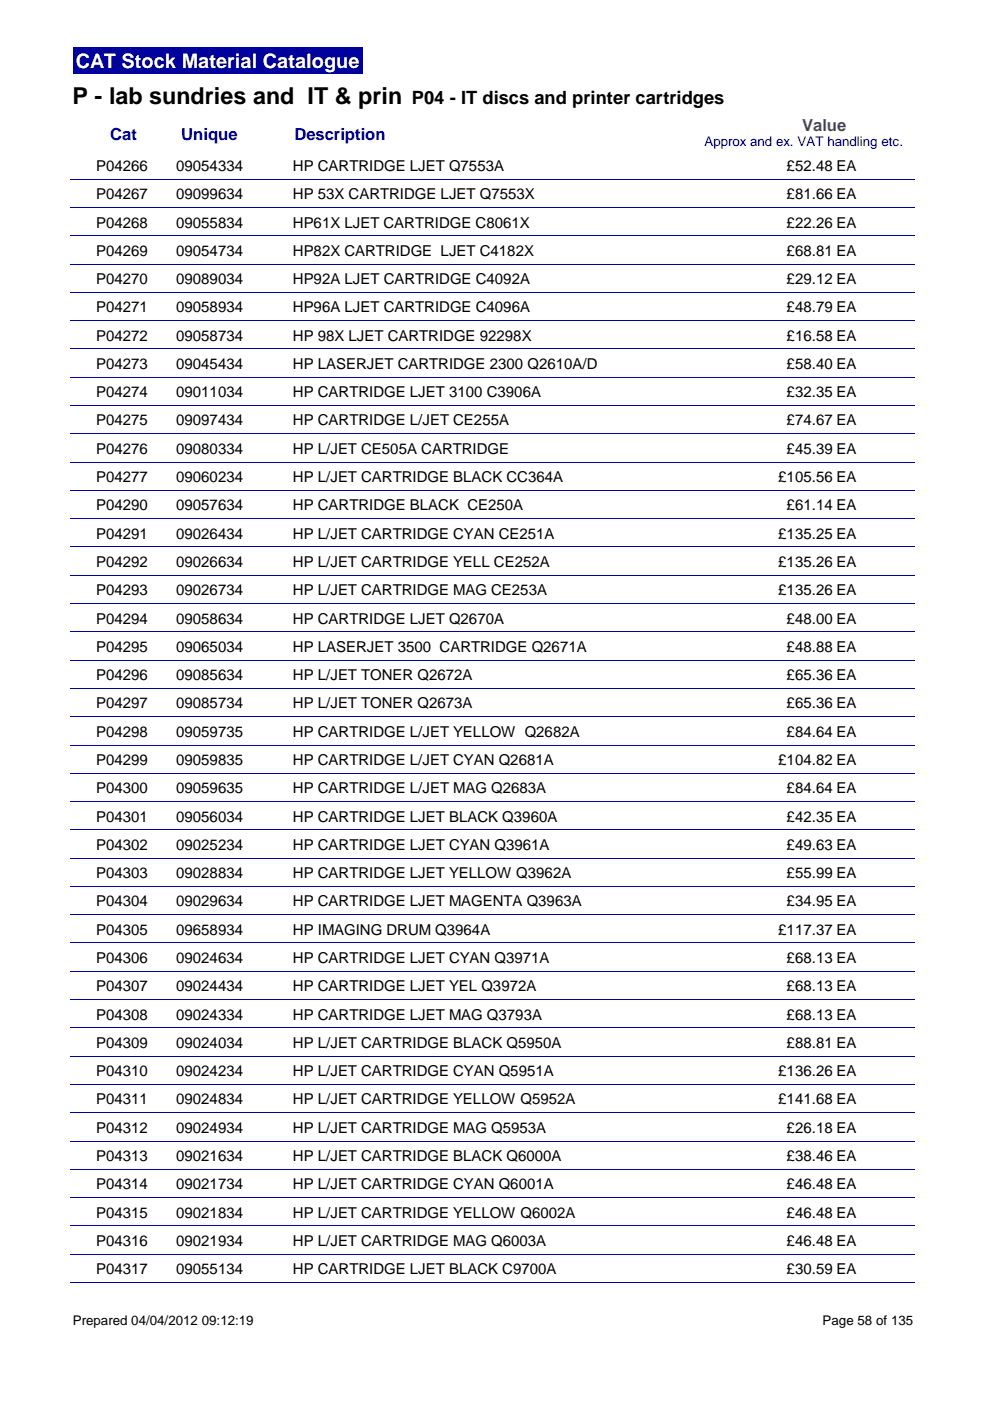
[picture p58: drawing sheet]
<svg xmlns="http://www.w3.org/2000/svg" width="210mm" height="297mm" viewBox="0 0 210 297" stroke-linecap="round" stroke-linejoin="round" font-family="sans-serif">
<defs><g id="words">
<text font-size="4.9" x="15.4" y="22.1">P - lab sundries and IT &amp; prin</text>
<text font-size="4.2" fill="#fff" x="16" y="14.4">CAT Stock Material Catalogue</text>
<text font-size="3.9" x="87.3" y="22.1">P04 - IT discs and printer cartridges</text>
<g font-size="3.5" fill="#00009e">
<text x="23.4" y="29.7">Cat</text>
<text x="38.4" y="29.8">Unique</text>
<text x="62.4" y="29.8">Description</text>
</g>
<text font-size="3.5" fill="#800080" x="170.1" y="27.7">Value</text>
<g font-size="3.2">
<text x="20.4" y="36.2">P04266</text>
<text x="37.3" y="36.2">09054334</text>
<text x="62.1" y="36.2">HP CARTRIDGE LJET Q7553A</text>
<text x="166.8" y="36.2">£52.48 EA</text>
<text x="20.4" y="42.2">P04267</text>
<text x="37.3" y="42.2">09099634</text>
<text x="62.1" y="42.2">HP 53X CARTRIDGE LJET Q7553X</text>
<text x="166.8" y="42.2">£81.66 EA</text>
<text x="20.4" y="48.3">P04268</text>
<text x="37.3" y="48.3">09055834</text>
<text x="62.1" y="48.3">HP61X LJET CARTRIDGE C8061X</text>
<text x="166.8" y="48.3">£22.26 EA</text>
<text x="20.4" y="54.2">P04269</text>
<text x="37.3" y="54.2">09054734</text>
<text x="62.1" y="54.2">HP82X CARTRIDGE LJET C4182X</text>
<text x="166.8" y="54.2">£68.81 EA</text>
<text x="20.4" y="60.2">P04270</text>
<text x="37.3" y="60.2">09089034</text>
<text x="62.1" y="60.2">HP92A LJET CARTRIDGE C4092A</text>
<text x="166.8" y="60.2">£29.12 EA</text>
<text x="20.4" y="66.3">P04271</text>
<text x="37.3" y="66.3">09058934</text>
<text x="62.1" y="66.3">HP96A LJET CARTRIDGE C4096A</text>
<text x="166.8" y="66.3">£48.79 EA</text>
<text x="20.4" y="72.2">P04272</text>
<text x="37.3" y="72.2">09058734</text>
<text x="62.1" y="72.2">HP 98X LJET CARTRIDGE 92298X</text>
<text x="166.8" y="72.2">£16.58 EA</text>
<text x="20.4" y="78.2">P04273</text>
<text x="37.3" y="78.2">09045434</text>
<text x="62.1" y="78.2">HP LASERJET CARTRIDGE 2300 Q2610A/D</text>
<text x="166.8" y="78.2">£58.40 EA</text>
<text x="20.4" y="84.2">P04274</text>
<text x="37.3" y="84.2">09011034</text>
<text x="62.1" y="84.2">HP CARTRIDGE LJET 3100 C3906A</text>
<text x="166.8" y="84.2">£32.35 EA</text>
<text x="20.4" y="90.2">P04275</text>
<text x="37.3" y="90.2">09097434</text>
<text x="62.1" y="90.2">HP CARTRIDGE L/JET CE255A</text>
<text x="166.8" y="90.2">£74.67 EA</text>
<text x="20.4" y="96.2">P04276</text>
<text x="37.3" y="96.2">09080334</text>
<text x="62.1" y="96.2">HP L/JET CE505A CARTRIDGE</text>
<text x="166.8" y="96.2">£45.39 EA</text>
<text x="20.4" y="102.2">P04277</text>
<text x="37.3" y="102.2">09060234</text>
<text x="62.1" y="102.2">HP L/JET CARTRIDGE BLACK CC364A</text>
<text x="165" y="102.2">£105.56 EA</text>
<text x="20.4" y="108.2">P04290</text>
<text x="37.3" y="108.2">09057634</text>
<text x="62.1" y="108.2">HP CARTRIDGE BLACK CE250A</text>
<text x="166.8" y="108.2">£61.14 EA</text>
<text x="20.4" y="114.2">P04291</text>
<text x="37.3" y="114.2">09026434</text>
<text x="62.1" y="114.2">HP L/JET CARTRIDGE CYAN CE251A</text>
<text x="165" y="114.2">£135.25 EA</text>
<text x="20.4" y="120.2">P04292</text>
<text x="37.3" y="120.2">09026634</text>
<text x="62.1" y="120.2">HP L/JET CARTRIDGE YELL CE252A</text>
<text x="165" y="120.2">£135.26 EA</text>
<text x="20.4" y="126.2">P04293</text>
<text x="37.3" y="126.2">09026734</text>
<text x="62.1" y="126.2">HP L/JET CARTRIDGE MAG CE253A</text>
<text x="165" y="126.2">£135.26 EA</text>
<text x="20.4" y="132.2">P04294</text>
<text x="37.3" y="132.2">09058634</text>
<text x="62.1" y="132.2">HP CARTRIDGE LJET Q2670A</text>
<text x="166.8" y="132.2">£48.00 EA</text>
<text x="20.4" y="138.2">P04295</text>
<text x="37.3" y="138.2">09065034</text>
<text x="62.1" y="138.2">HP LASERJET 3500 CARTRIDGE Q2671A</text>
<text x="166.8" y="138.2">£48.88 EA</text>
<text x="20.4" y="144.2">P04296</text>
<text x="37.3" y="144.2">09085634</text>
<text x="62.1" y="144.2">HP L/JET TONER Q2672A</text>
<text x="166.8" y="144.2">£65.36 EA</text>
<text x="20.4" y="150.2">P04297</text>
<text x="37.3" y="150.2">09085734</text>
<text x="62.1" y="150.2">HP L/JET TONER Q2673A</text>
<text x="166.8" y="150.2">£65.36 EA</text>
<text x="20.4" y="156.2">P04298</text>
<text x="37.3" y="156.2">09059735</text>
<text x="62.1" y="156.2">HP CARTRIDGE L/JET YELLOW Q2682A</text>
<text x="166.8" y="156.2">£84.64 EA</text>
<text x="20.4" y="162.2">P04299</text>
<text x="37.3" y="162.2">09059835</text>
<text x="62.1" y="162.2">HP CARTRIDGE L/JET CYAN Q2681A</text>
<text x="165" y="162.2">£104.82 EA</text>
<text x="20.4" y="168.2">P04300</text>
<text x="37.3" y="168.2">09059635</text>
<text x="62.1" y="168.2">HP CARTRIDGE L/JET MAG Q2683A</text>
<text x="166.8" y="168.2">£84.64 EA</text>
<text x="20.4" y="174.2">P04301</text>
<text x="37.3" y="174.2">09056034</text>
<text x="62.1" y="174.2">HP CARTRIDGE LJET BLACK Q3960A</text>
<text x="166.8" y="174.2">£42.35 EA</text>
<text x="20.4" y="180.2">P04302</text>
<text x="37.3" y="180.2">09025234</text>
<text x="62.1" y="180.2">HP CARTRIDGE LJET CYAN Q3961A</text>
<text x="166.8" y="180.2">£49.63 EA</text>
<text x="20.4" y="186.2">P04303</text>
<text x="37.3" y="186.2">09028834</text>
<text x="62.1" y="186.2">HP CARTRIDGE LJET YELLOW Q3962A</text>
<text x="166.8" y="186.2">£55.99 EA</text>
<text x="20.4" y="192.2">P04304</text>
<text x="37.3" y="192.2">09029634</text>
<text x="62.1" y="192.2">HP CARTRIDGE LJET MAGENTA Q3963A</text>
<text x="166.8" y="192.2">£34.95 EA</text>
<text x="20.4" y="198.2">P04305</text>
<text x="37.3" y="198.2">09658934</text>
<text x="62.1" y="198.2">HP IMAGING DRUM Q3964A</text>
<text x="165" y="198.2">£117.37 EA</text>
<text x="20.4" y="204.2">P04306</text>
<text x="37.3" y="204.2">09024634</text>
<text x="62.1" y="204.2">HP CARTRIDGE LJET CYAN Q3971A</text>
<text x="166.8" y="204.2">£68.13 EA</text>
<text x="20.4" y="210.2">P04307</text>
<text x="37.3" y="210.2">09024434</text>
<text x="62.1" y="210.2">HP CARTRIDGE LJET YEL Q3972A</text>
<text x="166.8" y="210.2">£68.13 EA</text>
<text x="20.4" y="216.2">P04308</text>
<text x="37.3" y="216.2">09024334</text>
<text x="62.1" y="216.2">HP CARTRIDGE LJET MAG Q3793A</text>
<text x="166.8" y="216.2">£68.13 EA</text>
<text x="20.4" y="222.2">P04309</text>
<text x="37.3" y="222.2">09024034</text>
<text x="62.1" y="222.2">HP L/JET CARTRIDGE BLACK Q5950A</text>
<text x="166.8" y="222.2">£88.81 EA</text>
<text x="20.4" y="228.2">P04310</text>
<text x="37.3" y="228.2">09024234</text>
<text x="62.1" y="228.2">HP L/JET CARTRIDGE CYAN Q5951A</text>
<text x="165" y="228.2">£136.26 EA</text>
<text x="20.4" y="234.1">P04311</text>
<text x="37.3" y="234.1">09024834</text>
<text x="62.1" y="234.1">HP L/JET CARTRIDGE YELLOW Q5952A</text>
<text x="165" y="234.1">£141.68 EA</text>
<text x="20.4" y="240.2">P04312</text>
<text x="37.3" y="240.2">09024934</text>
<text x="62.1" y="240.2">HP L/JET CARTRIDGE MAG Q5953A</text>
<text x="166.8" y="240.2">£26.18 EA</text>
<text x="20.4" y="246.2">P04313</text>
<text x="37.3" y="246.2">09021634</text>
<text x="62.1" y="246.2">HP L/JET CARTRIDGE BLACK Q6000A</text>
<text x="166.8" y="246.2">£38.46 EA</text>
<text x="20.4" y="252.1">P04314</text>
<text x="37.3" y="252.1">09021734</text>
<text x="62.1" y="252.1">HP L/JET CARTRIDGE CYAN Q6001A</text>
<text x="166.8" y="252.1">£46.48 EA</text>
<text x="20.4" y="258.1">P04315</text>
<text x="37.3" y="258.1">09021834</text>
<text x="62.1" y="258.1">HP L/JET CARTRIDGE YELLOW Q6002A</text>
<text x="166.8" y="258.1">£46.48 EA</text>
<text x="20.4" y="264.2">P04316</text>
<text x="37.3" y="264.2">09021934</text>
<text x="62.1" y="264.2">HP L/JET CARTRIDGE MAG Q6003A</text>
<text x="166.8" y="264.2">£46.48 EA</text>
<text x="20.4" y="270.1">P04317</text>
<text x="37.3" y="270.1">09055134</text>
<text x="62.1" y="270.1">HP CARTRIDGE LJET BLACK C9700A</text>
<text x="166.8" y="270.1">£30.59 EA</text>
</g>
<text font-size="2.8" fill="#00009e" x="149.4" y="30.9">Approx and ex. VAT handling etc.</text>
<g font-size="2.8">
<text x="15.4" y="281">Prepared 04/04/2012 09:12:19</text>
<text x="174.4" y="281">Page 58 of 135</text>
</g>
</g></defs>
<path d="M15.4 10h61.4v5.6h-61.4z" fill="#00009e"/>
<g fill="none" stroke="#00009e" stroke-width=".21">
<path d="M15 38h179M15 44h179M15 50h179M15 56h179M15 62h179M15 68h179M15 74h179M15 80h179M15 86h179M15 92h179M15 98h179M15 104h179"/>
<path d="M15 110h179M15 116h179M15 122h179M15 128h179M15 134h179M15 140h179M15 145.9h179M15 152h179M15 158h179M15 163.9h179M15 169.9h179M15 176h179"/>
<path d="M15 181.9h179M15 187.9h179M15 194h179M15 199.9h179M15 205.9h179M15 211.9h179M15 217.9h179M15 223.9h179M15 229.9h179M15 235.9h179M15 241.9h179M15 247.9h179"/>
<path d="M15 253.9h179M15 259.9h179M15 265.9h179M15 271.9h179"/>
</g>
<use href="#words"/>
</svg>
